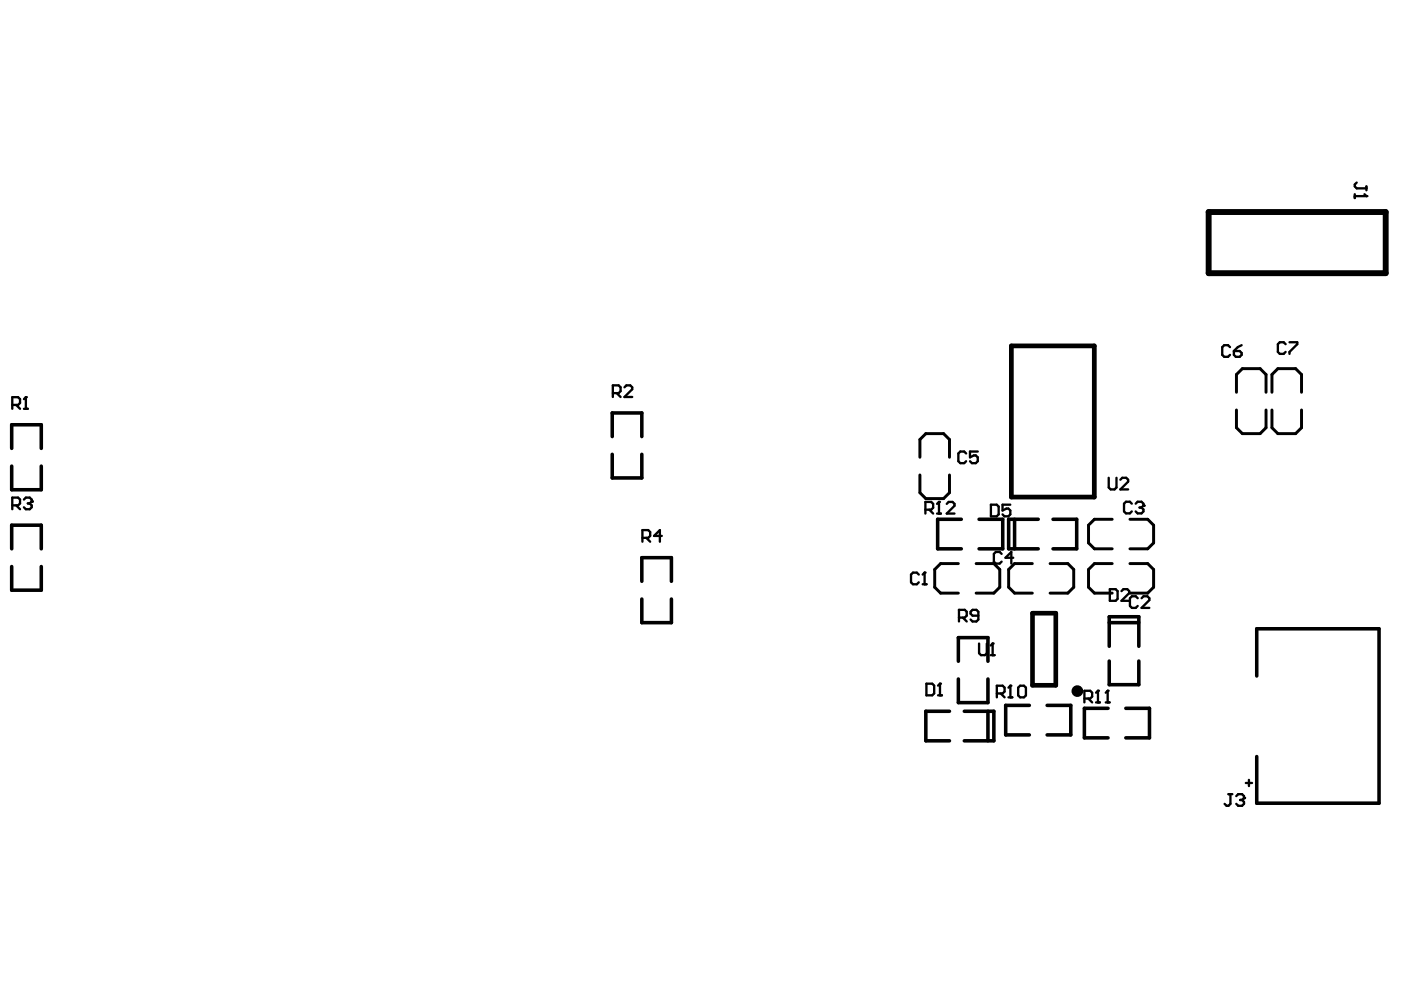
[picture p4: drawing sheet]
<svg xmlns="http://www.w3.org/2000/svg" width="297mm" height="210mm" viewBox="0 0 297 210" stroke-linecap="round" stroke-linejoin="round" font-family="sans-serif">
<g fill="none" stroke="#000" stroke-width=".63">
<path d="M195 96.9v-3.7l1.3-1.3h3.8l1.2 1.3v3.7M262.2 86.9v3.8l1.2 1.2h3.8l1.2-1.2v-3.8M262.2 83.2v-3.8l1.2-1.2h3.8l1.2 1.2v3.8M269.7 86.9v3.8l1.2 1.2h3.8l1.2-1.2v-3.8M269.7 83.2v-3.8l1.2-1.2h3.8l1.2 1.2v3.8M195 100.7v3.8l1.3 1.2h3.8l1.2-1.2v-3.8M203.2 119.5h-3.8l-1.2 1.2v3.8l1.2 1.3h3.8M207 119.5h3.7l1.3 1.2v3.8l-1.3 1.3h-3.7M218.9 119.5h-3.8l-1.2 1.2v3.8l1.2 1.3h3.8M222.6 119.5h3.8l1.3 1.2v3.8l-1.3 1.3h-3.8M235.8 110.1h-3.8l-1.2 1.3v3.7l1.2 1.3h3.8M235.8 119.5h-3.8l-1.2 1.2v3.8l1.2 1.3h3.8"/>
<path d="M239.6 110.1h3.7l1.3 1.3v3.7l-1.3 1.3h-3.7M239.6 119.5h3.7l1.3 1.2v3.8l-1.3 1.3h-3.7"/>
</g>
<g fill="none" stroke="#000" stroke-width=".75">
<path d="M2.5 95.1v-5h6.3v5M2.5 98.8v5h6.3v-5M129.8 92.6v-5h6.3v5M129.8 96.3v5h6.3v-5M2.5 116.4v-5h6.3v5M203.8 110.1h-5v6.3h5M207.6 110.1h5v6.3h-5M215.1 110.1v6.3M220.1 110.1h-6.2v6.3h6.2M223.3 110.1h5v6.3h-5M2.5 120.1v5h6.3v-5M136.1 123.3v-5.1h6.3v5.1"/>
<path d="M136.1 127v5h6.3v-5M235.2 137v-6.2h6.3v6.2M235.2 132h6.3M201.3 150.8h-5v6.3h5M203.2 144v5h6.3v-5M203.2 140.2v-5h6.3v5M204.4 150.8h6.3v6.3h-6.3M209.5 150.8v6.3M218.2 149.6h-5v6.2h5M222 149.6h5v6.2h-5M234.9 150.2h-5v6.2h5M235.2 140.2v5h6.3v-5"/>
<path d="M238.7 150.2h5v6.2h-5M266.5 143.3v-10h25.9v37h-25.9v-9.9"/>
</g>
<path d="M256.3 45h37.5v12.9h-37.5z" fill="none" stroke="#000" stroke-width="1.3"/>
<path d="M214.4 73.3h17.6v32.1h-17.6z" fill="none" stroke="#000" stroke-width="1"/>
<path d="M218.9 130h4.9v15.3h-4.9z" fill="none" stroke="#000" stroke-width=".99"/>
<g fill="none" stroke="#000" stroke-width=".49">
<path d="M287.7 38.7l-.5 .4v.4l.5 .4h2M289.7 39.5v.9M287.2 41.2v.8M289.3 41.2l.4 .4h-2.5M260.8 73.6l-.4-.4h-.8l-.5 .4v1.6l.5 .5h.8l.4-.5M261.6 74.4h1.2l.5 .4v.4l-.5 .5h-.8l-.4-.5zM263.3 73.2l-.9 .4-.8 .8M272.6 73l-.4-.4h-.9l-.4 .4v1.6l.4 .4h.9l.4-.4M273.4 72.6h1.6v.4l-1.6 1.6v.4M2.6 85.9h1.2l.5-.5v-.8l-.5-.4h-1.2v2.5M3.4 85.9l.9 .8M5.1 84.6l.4-.4v2.5"/>
<path d="M5.1 86.7h.8M129.9 83.4h1.3l.4-.5v-.8l-.4-.4h-1.3v2.5M130.8 83.4l.8 .8M132.4 82.1l.4-.4h.8l.4 .4v.4l-1.6 1.7h1.6M204.8 96.1l-.4-.4h-.8l-.4 .4v1.7l.4 .4h.8l.4-.4M207.3 95.7h-1.6v1.3l.8-.4h.4l.4 .4v.8l-.4 .4h-.8l-.4-.4M2.6 107.1h1.2l.5-.4v-.8l-.5-.4h-1.2v2.5M3.4 107.1l.9 .9M5.1 105.9l.4-.4h.8l.4 .4v.4l-.4 .4M5.9 106.7h.4M6.3 106.7l.4 .4v.5l-.4 .4h-.8l-.4-.4M136.2 114h1.2l.4-.4v-.8l-.4-.4h-1.2v2.5"/>
<path d="M137 114l.8 .9M140.3 113.6h-1.6l1.2-1.2v2.5M196.2 108.1h1.2l.4-.4v-.9l-.4-.4h-1.2v2.5M197 108.1l.8 .8M198.7 108.9h.8M198.7 106.8l.4-.4v2.5M200.7 106.8l.4-.4h.9l.4 .4v.4l-1.7 1.7h1.7M210.1 107h1.2l.4 .4v1.7l-.4 .4h-1.2zM212.4 117.4l-.4-.4h-.9l-.4 .4v1.7l.4 .4h.9l.4-.4M214.2 107h-1.6v1.2l.8-.4h.4l.4 .4v.9l-.4 .4h-.8l-.4-.4M214.8 118.3h-1.6l1.2-1.3v2.5M235.1 101.3v2.1l.4 .4h.8l.4-.4v-2.1"/>
<path d="M237.5 101.7l.5-.4h.8l.4 .4v.4l-1.7 1.7h1.7M240 106.8l-.5-.4h-.8l-.4 .4v1.6l.4 .4h.8l.5-.4M240.8 106.8l.4-.4h.8l.4 .4v.4l-.4 .4M241.6 107.6h.4M242 107.6l.4 .4v.4l-.4 .4h-.8l-.4-.4M194.8 121.8l-.4-.4h-.8l-.4 .4v1.7l.4 .4h.8l.4-.4M195.6 123.9h.8M195.6 121.8l.4-.4v2.5M203.3 130.9h1.3l.4-.4v-.8l-.4-.4h-1.3v2.5M204.1 130.9l.9 .9M207.4 130.5h-1.2l-.4-.4v-.4l.4-.4h.8l.4 .4v1.7l-.4 .4h-.8l-.4-.4M207.6 136.4v2.1l.4 .4h.8l.4-.4v-2.1"/>
<path d="M210 138.9h.9M210 136.9l.5-.5v2.5M235.3 124.9h1.2l.5 .4v1.7l-.5 .4h-1.2zM237.8 125.3l.4-.4h.8l.4 .4v.4l-1.6 1.7h1.6M241.2 126.8l-.4-.4h-.8l-.4 .4v1.7l.4 .4h.8l.4-.4M242 126.8l.4-.4h.9l.4 .4v.4l-1.7 1.7h1.7M196.4 145h1.3l.4 .4v1.6l-.4 .4h-1.3zM198.9 147.4h.8M198.9 145.4l.4-.4v2.4M211.3 147h1.3l.4-.4v-.8l-.4-.4h-1.3v2.5M212.2 147l.8 .9M213.8 145.8l.4-.4v2.5"/>
<path d="M213.8 147.9h.8M215.9 145.8l.4-.4h.8l.4 .4v1.6l-.4 .5h-.8l-.4-.5zM229.9 148.1h1.2l.5-.4v-.8l-.5-.4h-1.2v2.4M230.7 148.1l.9 .8M232.4 146.9l.4-.4v2.4M232.4 148.9h.8M234.4 148.9h.9M234.4 146.9l.4-.4v2.4M260.5 168.4h.8M260.9 168.4v2l-.4 .4h-.4l-.5-.4M262.1 168.8l.4-.4h.8l.5 .4v.4l-.5 .4M262.9 169.6h.4"/>
<path d="M263.3 169.6l.5 .4v.4l-.5 .4h-.8l-.4-.4M264.1 166h1.4M264.8 165.4v1.3"/>
</g>
<g fill="#000">
<circle cx="289.7" cy="41.6" r=".25"/>
<circle cx="5.5" cy="84.2" r=".25"/>
<circle cx="6.7" cy="106.3" r=".25"/>
<circle cx="199.1" cy="106.4" r=".25"/>
<circle cx="242.4" cy="107.2" r=".25"/>
<circle cx="196" cy="121.4" r=".25"/>
<circle cx="210.5" cy="136.4" r=".25"/>
<circle cx="199.3" cy="145" r=".25"/>
<circle cx="214.2" cy="145.4" r=".25"/>
<circle cx="232.8" cy="146.5" r=".25"/>
<circle cx="234.8" cy="146.5" r=".25"/>
<circle cx="263.8" cy="169.2" r=".25"/>
</g>
<circle cx="228.4" cy="146.5" r=".62" fill="none" stroke="#000" stroke-width="1.2"/>
</svg>
